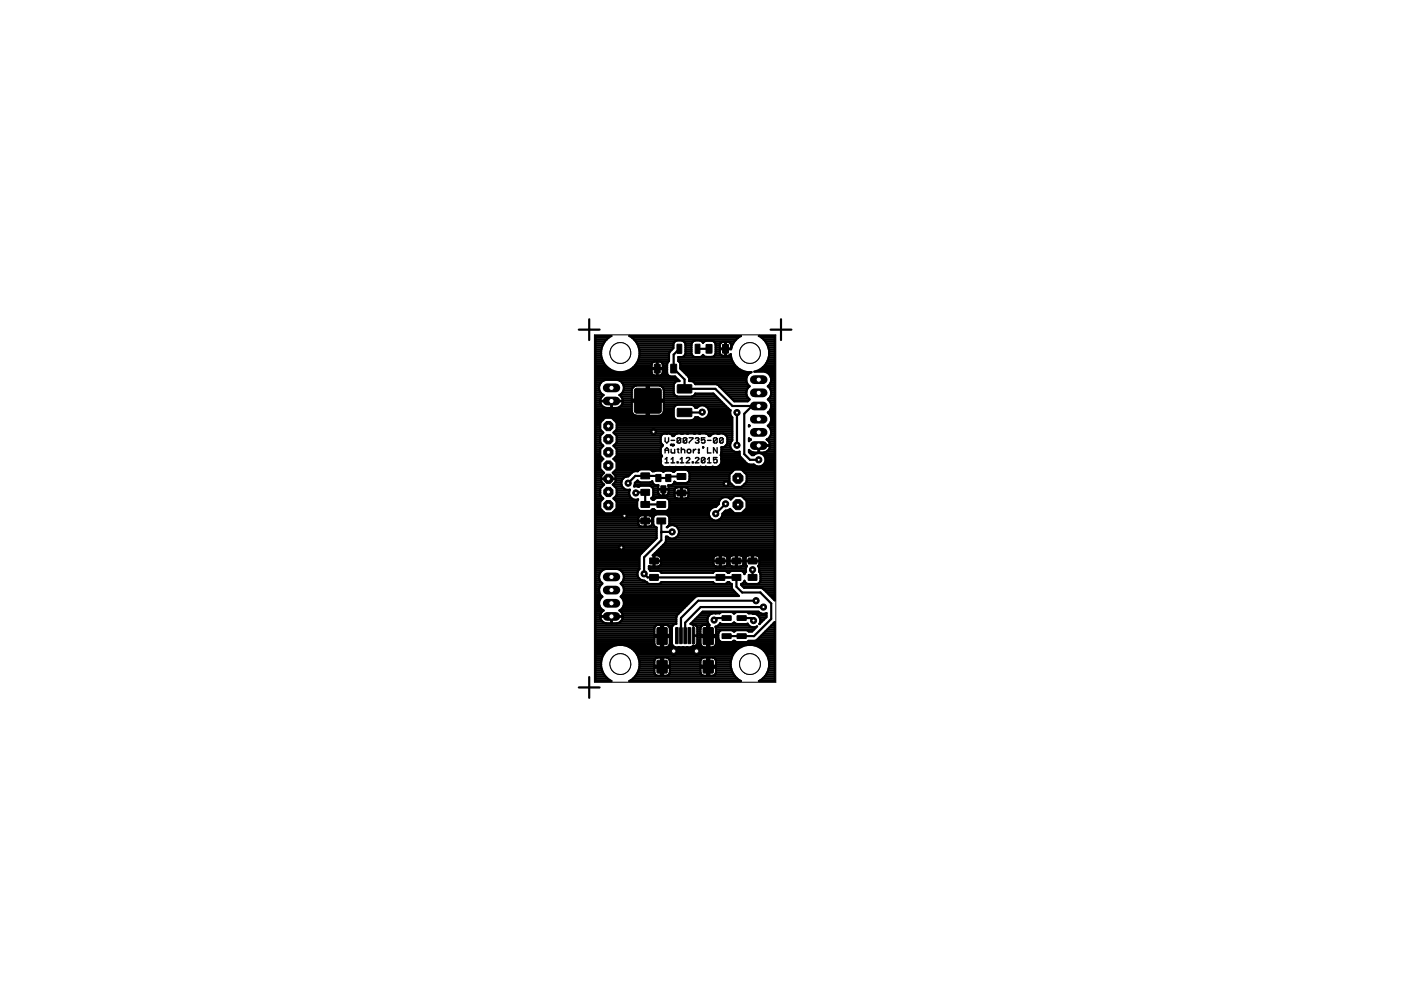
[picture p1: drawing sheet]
<svg xmlns="http://www.w3.org/2000/svg" width="297mm" height="210mm" viewBox="0 0 297 210" stroke-linecap="round" stroke-linejoin="round" font-family="sans-serif">
<g fill="none" stroke="#000" stroke-width=".3">
<path d="M141 92.8v.8l.4 .3 .4-.3v-.8M141 96v-.7l.4-.4 .4 .4v.7M141 95.5h.8M141 97.4l.4-.4v1.1M141 98.1h.8M142.3 93.4h.7M142.3 95.3v.5l.2 .2h.5v-.7M142.3 98.1h.7M142.3 97.4l.4-.4v1.1M143.6 97.9h.2v.2h-.2zM143.6 95.3h.4M143.8 95.1v.7l.2 .2"/>
<path d="M144.2 98.1h.8M144.2 97.4l.4-.4v1.1M144.3 93l-.2-.2h-.3l-.2 .2v.7M144.3 93v.7l-.2 .2h-.3l-.2-.2M144.3 93l-.7 .7M144.4 95.5l.2-.2h.4l.2 .2v.5M144.4 94.9v1.1M145.5 97.2l.2-.2h.4l.1 .2-.7 .9h.7M145.6 93l-.2-.2h-.3l-.2 .2v.7M145.6 93v.7l-.2 .2h-.3l-.2-.2M145.6 93l-.7 .7M145.7 95.5l.2-.2h.4l.2 .2v.3l-.2 .2h-.4l-.2-.2z"/>
<path d="M146.1 92.8h.8v.2l-.8 .7v.2M146.8 97.9h.2v.2h-.2zM147 95.3v.7M147.4 93l.2-.2h.4l.2 .2-.2 .4M147.4 97.2l.2-.2h.4l.2 .2-.8 .9h.8M147.6 95.3l-.6 .4M147.8 93.4h.2M148 93.4l.2 .2-.2 .3h-.4l-.2-.2M148.1 95.3h.2v.2h-.2zM148.1 95.8h.2v.2h-.2zM149.5 92.8h-.8v.6l.4-.2 .4 .2v.3l-.2 .2h-.4l-.2-.2M149.5 97.2l-.2-.2h-.4l-.2 .2v.7"/>
<path d="M149.5 97.2v.7l-.2 .2h-.4l-.2-.2M149.5 97.2l-.8 .7M150 93.4h.7M150 94.9v1.1h.7M150 98.1h.7M150 97.4l.4-.4v1.1M152 93l-.2-.2h-.3l-.2 .2v.7M152 93v.7l-.2 .2h-.3l-.2-.2M152 94.9v1.1l-.7-1.1v1.1M152 97h-.7v.6l.4-.2 .3 .2v.3l-.2 .2h-.3l-.2-.2M152 93l-.7 .7M153.3 93l-.2-.2h-.3l-.2 .2v.7"/>
<path d="M153.3 93v.7l-.2 .2h-.3l-.2-.2M153.3 93l-.7 .7"/>
</g>
<g fill="#000" stroke="#000" stroke-width=".21">
<path d="M138.7 77.3h1.2v1.7h-1.2z" fill-rule="evenodd"/>
<path d="M142.2 77.3h1.2v1.7h-1.2z" fill-rule="evenodd"/>
<path d="M143.6 73h.9v1.9h-.9z" fill-rule="evenodd"/>
<path d="M147.4 73h1v1.9h-1z" fill-rule="evenodd"/>
<path d="M149.7 73.1h1.2v1.8h-1.2z" fill-rule="evenodd"/>
<path d="M153.2 73.1h1.2v1.8h-1.2z" fill-rule="evenodd"/>
<path d="M134.7 82.4h5.3l.2 .4-.1 4.5-.4 .3-5-.1-.2-.4v-4.3z" fill-rule="evenodd"/>
<path d="M143.6 86.6h3v1.7h-3z" fill-rule="evenodd"/>
<path d="M143.6 81.6h3v1.7h-3z" fill-rule="evenodd"/>
<path d="M135.9 100.3h1.8v1.2h-1.8z" fill-rule="evenodd"/>
<path d="M135.9 103.8h1.8v1.2h-1.8z" fill-rule="evenodd"/>
<path d="M135.9 109.8h1.8v1.2h-1.8z" fill-rule="evenodd"/>
<path d="M135.9 106.4h1.8v1.2h-1.8z" fill-rule="evenodd"/>
<path d="M137.8 118.3h1.8v1.2h-1.8z" fill-rule="evenodd"/>
<path d="M139.1 100.6h1v1.5h-1z" fill-rule="evenodd"/>
<path d="M139.3 106.4h1.8v1.2h-1.8z" fill-rule="evenodd"/>
<path d="M139.3 109.8h1.8v1.2h-1.8z" fill-rule="evenodd"/>
<path d="M140.1 103h1.1v1.5h-1.1z" fill-rule="evenodd"/>
<path d="M141.2 100.6h1v1.5h-1z" fill-rule="evenodd"/>
<path d="M143.6 103.9h1.8v1.2h-1.8z" fill-rule="evenodd"/>
<path d="M143.6 100.4h1.8v1.2h-1.8z" fill-rule="evenodd"/>
<path d="M151.8 118.3h1.8v1.2h-1.8z" fill-rule="evenodd"/>
<path d="M155.3 118.3h1.7v1.2h-1.7z" fill-rule="evenodd"/>
<path d="M158.7 118.3h1.8v1.2h-1.8z" fill-rule="evenodd"/>
<path d="M137.8 121.8h1.8v1.2h-1.8z" fill-rule="evenodd"/>
<path d="M139.3 133.1h2.1v3.5h-2.1z" fill-rule="evenodd"/>
<path d="M143.3 133.1l.5 .1v3.2l-.1 .1-.5-.1z" fill-rule="evenodd"/>
<path d="M144.1 133.1l.6 .1v3.2l-.2 .1-.4-.1z" fill-rule="evenodd"/>
<path d="M145 133.1l.5 .1v3.2l-.1 .1-.4-.1z" fill-rule="evenodd"/>
<path d="M145.9 133.1l.5 .1v3.2l-.1 .1-.4-.1z" fill-rule="evenodd"/>
<path d="M146.8 133.1l.5 .1v3.2l-.1 .1-.5-.1z" fill-rule="evenodd"/>
<path d="M149.1 133.1h2.1v3.5h-2.1z" fill-rule="evenodd"/>
<path d="M151.8 121.8h1.8v1.2h-1.8z" fill-rule="evenodd"/>
<path d="M153.1 130.6h1.9v.9h-1.9z" fill-rule="evenodd"/>
<path d="M153.1 134.4h1.9v.9h-1.9z" fill-rule="evenodd"/>
<path d="M155.3 121.8h1.7v1.2h-1.7z" fill-rule="evenodd"/>
<path d="M156.3 130.6h1.9v.9h-1.9z" fill-rule="evenodd"/>
<path d="M156.3 134.4h1.9v.9h-1.9z" fill-rule="evenodd"/>
<path d="M158.7 121.8h1.8v1.2h-1.8z" fill-rule="evenodd"/>
<path d="M139.3 140h2.1v2.7h-2.1z" fill-rule="evenodd"/>
<path d="M149.1 140h2.1v2.7h-2.1z" fill-rule="evenodd"/>
</g>
<g fill="none" stroke="#000" stroke-width=".47">
<path d="M126.3 72.4h1.9M126.3 78.3h3M126.3 79.9h16.9M126.3 79.5h12.1M126.3 79.1h11.9M126.3 78.7h3.7M126.3 77.8h2.5M126.3 77.4h2M126.3 77h1.8M126.3 76.6h1.5M126.3 76.2h1.4M126.3 75.8h1.3"/>
<path d="M126.3 75.3h1.1M126.3 74.9h1.1M126.3 74.5h1.1M126.3 74.1h1.2M126.3 73.7h1.3M126.3 73.3h1.4M126.3 72.9h1.7M126.3 72h2.3M126.3 71.6h2.7M127.7 73.3a4.1 4.1 0 0 0 3.8 5.6 4.1 4.1 0 0 0 3.8-5.6M129 71.6l.6-.4h-3.3v73.2h3.3a4 4 0 0 1-1.9-5.2M129 71.6l-.7 .7-.6 1"/>
<path d="M133 78.7h5.2M133.8 78.3h7.6M134 71.6l-.6-.4h23.7l-.6 .4-.8 .7-.5 1M134 71.6l.8 .7 .5 1M134 71.6h22.5M134.3 77.8h3.9M134.5 72h21.6M134.7 77.4h3.5M134.8 72.4h8.3M135 77h3.2M135.1 72.9h7.7M135.2 76.6h6.6"/>
<path d="M135.3 73.3h7.5M135.4 76.2h6.4M135.4 73.7h7.4M135.5 75.8h6.3M135.5 74.1h7M135.6 75.3h6.2M135.6 74.9h6.3M135.6 74.5h6.5M138.2 77v1h2.3l-.1-1M138.2 77l.3-.3 .8-.1v3h-.7l-.3-.2-.1-1.2M139.3 79.5h.1M139.3 79.1h.1"/>
<path d="M139.3 78.7h.1M139.3 77.8h.1M139.3 77.4h.1M139.3 77h.1M140.3 79.5h1.3M140.4 77l-.2-.3-.8-.1v3l.9-.1M140.4 77h1.1M140.5 79.1h.9M140.5 78.2v.9l-.2 .4M140.5 78.7h.9M140.5 77.8h.9M140.5 77.4h.9"/>
<path d="M141.8 76.6l-.4 .6v1.9l.2 .4 .6 .3h.9l1 1a1 1 0 0 0-1.3 .8M141.8 76.6h.1M141.8 75l.2-.4 .8-.8v-.9l.4-.6 1.4-.1 .3 .1 .4 .6v2.1l-.1 .3M141.8 75v1.6M143.8 76.2h11.4M143.8 75.8h11.2M143.9 76.6h11.4M144 74l-1.2 1.2v2.9l2.3 2.4v1.9h6.6l3.6 3.7h5.6M144.2 77h11.4M144.2 77.8h12M144.2 77.4h11.6M144.3 78.3h12.5"/>
<path d="M144.8 78.7h12.7M145 72.4h1.9M145.2 75.3l-.6 .4h-.8v.9l.4 .6v.9l1.8 1.8M145.2 79.1h13.8M145.2 75.3h1.5M145.3 72.9h1.3M145.3 74.9h1.3M145.3 74.5h1.3M145.3 74.1h1.3M145.3 73.7h1.3M145.3 73.3h1.3M145.6 79.5h12.9"/>
<path d="M146 79.9l.1 .9a1 1 0 0 1 1.3 .6h4.4l.7 .5M146 79.9h12.3M147.9 74h2.4M148.9 72.4h.4M149 75.3h.1M149.1 75.2l-.7 .5h-1.1l-.6-.4M149.1 72.7l-.7-.5h-1.1l-.6 .4-.1 .3v2.1l.1 .3M149.1 72.6l.5-.3 1.7 .1 .4 .6v2M149.1 72.6v.1M149.1 75.2v.1M151.4 72.4h4.3M151.5 75.3h1.5"/>
<path d="M151.7 72.9h1M151.7 75l-.4 .5-.3 .2h-1.4l-.5-.4M151.7 74.9h1M151.7 74.5h.9M151.7 74.1h.9M151.7 73.7h.9M151.7 73.3h.9M153.2 72.5l-.3 .1-.2 .4-.1 .9h2.4v-.9l-.3-.4-.3-.1M153.7 72.5v3a.86 .86 0 0 1-1-.5M153.7 75.3h.2M153.7 74.9h.2M153.7 74.5h.2"/>
<path d="M153.7 74.1h.2M153.7 73.7h.2M153.7 73.3h.2M153.7 72.9h.2M153.9 72.5v3a.87 .87 0 0 0 1-.4M154.7 75.3h.2M154.9 75.1a4 4 0 0 0 4.4 3.8l-.3 .2M154.9 72.9h.5M155 73.7h.1M155 73.3h.2M155.2 73.3l-.2 .8h-2.4l.1 .9M159 79.1a1.71 1.71 0 0 0-.1 2.8l-.4 .4-.3 .7v.6"/>
<path d="M160.5 78.7h3.8M161.2 78.3h3.1M161.5 71.6l-.6-.4h3.4v56.1l-2.2-2.2-.7-.5h-3.6l-.7-.6v-.2l.4-.1 .3-.6 .4 .6 .4 .1h1.9l.4-.1 .3-.6-.1-1.7M161.5 71.6l.8 .7 .5 1M161.5 71.6h2.8M161.8 77.8h2.5M161.9 72h2.4M162.2 77.4h2.1M162.3 72.4h2M162.5 77h1.8M162.6 72.9h1.7M162.7 76.6h1.6"/>
<path d="M162.8 79.1h1.5M162.8 73.3a4.1 4.1 0 0 1-2.9 5.5h2.2a1.72 1.72 0 0 1 1.4 1.3 1.72 1.72 0 0 1-.7 1.8l.4 .4 .3 .7v.6M162.8 73.3h1.5M162.9 76.2h1.4M162.9 73.7h1.4M163 75.8h1.3M163 74.1h1.3M163.1 75.3h1.2M163.1 74.9h1.2M163.1 74.5h1.2M163.2 79.5h1.1M163.4 79.9h.9"/>
<path d="M126.3 94.8h1.3M126.3 96.5h1M126.3 94.4h1.5M126.3 99.8h1.3M126.3 99h1M126.3 99.4h1M126.3 98.6h1M126.3 98.2h1M126.3 97.7h1.2M126.3 97.3h1.6M126.3 96.9h1.2M126.3 96.1h1"/>
<path d="M126.3 95.7h1M126.3 95.3h1M126.3 94h1.1M126.3 93.6h1M126.3 93.2h1M126.3 92.8h1M126.3 92.4h1M126.3 91.9h1.4M126.3 91.5h1.4M126.3 91.1h1M126.3 90.7h1M126.3 90.3h1"/>
<path d="M126.3 89.9h1M126.3 89.5h1.1M126.3 89h1.5M126.3 88.6h1.9M126.3 88.2h16.5M126.3 87.8h7.9M126.3 87.4h7.7M126.3 87h7.6M126.3 86.6h7.6M126.3 86.1h1.4M126.3 85.7h1.1M126.3 85.3h1"/>
<path d="M126.3 84.9h1M126.3 84.5h1.1M126.3 84.1h1.3M126.3 83.7h1.4M126.3 83.2h1M126.3 82.8h.8M126.3 82.4h.7M126.3 82h.7M126.3 81.6h.9M126.3 81.2h1.1M126.3 80.7h1.6M126.3 80.3h17.3"/>
<path d="M127.3 99.4v-1.4l.6-.7-.6-.7v-1.4l.6-.7-.6-.6v-1.5l.6-.7-.6-.6v-1.5l1-1h1.4l1 1v1.5l-.6 .6 .6 .7v1.5l-.6 .6 .6 .7v1.4l-.6 .7 .6 .7v1.4M127.3 99.4l.8 .9-.6 .6v1.3l.6 .5M128 83.8l-.5 .5-.2 .7h2.3v1.5a2.11 2.11 0 0 1-1.6-.2l-.5-.5-.2-.7h4.8a1.48 1.48 0 0 1-1.4 1.4h-1v-1.5h2.4l-.4-.9M128 83.8a1.71 1.71 0 0 1-1-1.8 1.71 1.71 0 0 1 1.4-1.5h2.5a1.71 1.71 0 0 1 1.4 1.5 1.71 1.71 0 0 1-1 1.8M128 83.8h.1M129.6 86.1h.1M129.6 85.7h.1M129.6 85.3h.1M129.8 88.6h13.1M130.1 97.3h10M130.2 94.4h10.4M130.2 89h13.2"/>
<path d="M130.3 91.9h10.4M130.3 91.5h25M130.3 99.8h5M130.4 94.8h9.8M130.5 96.9h9.7M130.5 97.7h9.7M130.6 94h9.6M130.6 89.5h24.7M130.7 91.1h24.6M130.7 92.4h9.5M130.7 96.5h9.5M130.7 99.4l-.8 .9 .6 .6v1.3l-.6 .5 .8 .9v1.4l-.6 .7 .6 .7v1.4l-1 1h-1.4l-1-1v-1.4l.6-.7-.6-.7v-1.4"/>
<path d="M130.7 99h10M130.7 99.4h33.6M130.7 98.6h9.5M130.7 98.2h9.4M130.7 96.1h9.4M130.7 95.7h9.4M130.7 95.3h9.4M130.7 93.6h9.4M130.7 93.2h9.4M130.7 92.8h9.4M130.7 90.7h24.6M130.7 90.3h24.6"/>
<path d="M130.7 89.9h24.6M131.3 83.8h.1M131.4 83.8l.3 .3M131.4 80.7h12.6M131.6 86.1h2.3M131.6 83.7h2.3M131.7 84.1h2.2M131.9 85.7h2M131.9 81.2h11.1M132 84.5h1.9M132 83.2h1.9M132 85.3h1.9"/>
<path d="M132.1 84.9h5M132.1 81.6h10.7M132.2 82.8h1.7M132.3 82.4h1.7M132.3 82h2M134.3 82l-.4 .7v2h6.9v-2l-.4-.7M134.3 82l.6-.3h2.2v6.5h-2.2l-.7-.4M137.1 87.8h.5M137.1 87.4h.5M137.1 87h.5M137.1 86.6h.5M137.1 86.1h.5"/>
<path d="M137.1 85.7h.5M137.1 85.3h.5M137.1 84.5h.5M137.1 84.1h.5M137.1 83.7h.5M137.1 83.2h.5M137.1 82.8h.5M137.1 82.4h.5M137.1 82h.5M137.4 85h-.1M137.6 84.9h15.1M138.3 99.8h.6"/>
<path d="M138.4 99.9l1.8-.1 .5 .2 .4-.2h1.2l.6 .2M138.4 99.9l-.6-.4h-2l-.6 .4h-.7l-.4 .2-.9 .9a1.4 1.4 0 0 0-1.5 1.7M140.2 97.7a.9 .9 0 0 0 .6 1.3h1.2M140.3 99.8h.7M140.4 82l-.6-.3h-2.2v6.5h2.2l.7-.4 .3-.6v-2h-6.9v2l.3 .6M140.4 82h2.4M140.5 87.8h2.3M140.6 94.4l-.5-.7v-1.1a.92 .92 0 0 1 1.3-.6 .92 .92 0 0 1 1.2 .5l.4-.2a1.31 1.31 0 0 1 1.6-.3l5-.1 .4 .1 .3 .5h.2a1.36 1.36 0 0 1 1.8-.5 1.34 1.34 0 0 1 1.9 .8l-.1 1.5-.8 .5M140.6 94.4l-.5 .7v1.1l.3 .5a.86 .86 0 0 0-.2 1M140.7 82.4h2.1M140.7 87.4h2.1M140.8 87h2"/>
<path d="M140.8 86.6h2M140.8 86.1h2.3M140.8 85.7h12.7M140.8 85.3h12.3M140.8 84.5h11.5M140.8 84.1h2.7M140.8 83.7h2.2M140.8 83.2h2M140.8 82.8h2M141.3 91.9h.2M142 99h.1M142 99h1.3"/>
<path d="M142 91.9h1.5M142.3 94.3l-.1 .1M142.3 94.3l.6 .1h-.2zM142.4 99.8h.7M142.6 92.4h.3M142.6 94.4h.1M142.8 81.6v1.7l.2 .4 .6 .4h3.1l.3-.2 .4-.5h3.8l3.7 3.6-.1 .8M142.8 86.6v1.7l.2 .4 .6 .4h3.1l.3-.1 .4-.5h.6a1.44 1.44 0 0 0 1.9 0 1.44 1.44 0 0 0 .2-1.9M142.8 86.6l.2-.4 .6-.4h3.1l.3 .2 .4 .5h.4a1.42 1.42 0 0 1 2.3 .1M143.3 99h.1M143.3 99h.7M144 99h.1"/>
<path d="M144.4 91.9h.4M145.2 99h-1.2M145.2 99h.1M145.2 99h1.3M145.7 91.9h.2M145.9 99.8h9.5M146.1 80.7h12.1M146.1 80.3h12.1M146.5 99h.1M146.8 84.1h5M146.9 89h8.4M147.2 91.9h.1"/>
<path d="M147.2 86.1h.9M147.3 81.2h11.1M147.3 83.7h4.1M147.3 88.6h.9M148.3 91.9h.1M148.4 99h.2M148.9 87.4l-3.8 .1M149.1 94.8h.1M149.5 99h.2M149.6 88.6h5.7M149.6 86.1h4.3M149.8 91.9h1.4"/>
<path d="M150.1 88.2h4.9M150.1 86.6h4.2M150.3 92.4h.3M150.3 87.8h4.5M150.3 87h4.5M150.3 87.4h4.5M150.8 92.2h.1M151 99h.2M152.1 99h12.2M152.1 91.9h.4M152.1 81.6h6.5M152.5 81.9l3.2 3.2h2.8l.4-.4-.4-.4-.3-.7"/>
<path d="M152.5 81.9h.1M152.6 82h6.3M152.7 98.6h7.2M152.8 96.5h4M152.8 96.5l.2 .7a1.39 1.39 0 0 1-.4 1.5 1.39 1.39 0 0 1-1.5 .3h-4.6M152.9 98.2h5.4M152.9 97.3h4.5M153 96.1l-.2 .4M153 97.7h4.9M153 96.9h4M153 96.1h3.8M153 95.7h2.6"/>
<path d="M153 95.3h2.1M153 82.4h5.5M153.4 91.9h1.9M153.4 82.8h4.9M153.8 92.2h.1M153.8 83.2h4.4M153.9 94.4h.9M154 92.4h1.3M154.2 94h.7M154.2 93.6h.8M154.2 93.2h1.1M154.2 92.8h1.1"/>
<path d="M154.3 83.7h3.9M154.5 86.7h.1M154.7 84.1h3.7M154.8 87.8l.5 .7v4.9l-.3 .2M154.9 94.8h-1.9v1.3M155 93.6a1.44 1.44 0 0 0 .1 1.7 1.44 1.44 0 0 0 1.7 .4v.8a5 5 0 0 0 2 2h1a1.45 1.45 0 0 0 2.1 0 1.45 1.45 0 0 0 0-2 1.45 1.45 0 0 0-2.1 0h-.4l-.6-.6v-.5l.6 .4 1.4 .1v-1.4h2.5l-.2 .7M155.1 84.5h3.6M155.5 84.9h3.2M156.3 87.5v6.9M157.5 99.8h6.8M158.8 90.1l.1 .2-.1 .1zM158.8 92.9l.4 .3-.4 .3z"/>
<path d="M158.8 95.7h.3M158.8 93.2h.4M158.8 90.3h.1M159 96.1h1.5M159.2 93.2h.1M159.4 86.1l-1.6 1.6v8.6l1.2 1.2h1.9M160.8 94.8h.1M160.8 95.7h.1M160.8 95.3h.1M161.2 96.1h3.1M161.8 98.6h2.5M161.9 96.5h2.4"/>
<path d="M162.1 98.2h2.2M162.2 96.9h2.1M162.3 97.7h2M162.3 97.3h2M162.6 93.2l.5 .5 .2 .7M162.6 93.2h.1M162.6 93.2h1.7M162.6 95.7h1.7M162.8 90.3h1.5M162.9 82h1.4M162.9 87.4h1.4M163 93.6h1.3"/>
<path d="M163 84.9h1.3M163 84.5h1.3M163 95.3h1.3M163.1 92.8h1.2M163.1 87.8h1.2M163.1 81.6h1.2M163.2 94h1.1M163.2 94.8h1.1M163.2 90.7h1.1M163.2 89.9h1.1M163.3 82.4h1M163.3 87h1"/>
<path d="M163.3 85.3h1M163.3 84.1h1M163.3 92.4h1M163.4 88.2h.9M163.4 81.2h.9M163.4 91.1h.9M163.4 89.5h.9M163.4 82.8h.9M163.4 86.6h.9M163.5 85.7h.8M163.5 83.6l-.3 .7-.4 .4a1.7 1.7 0 0 1 0 2.8 1.7 1.7 0 0 1 0 2.8 1.69 1.69 0 0 1-.2 2.9M163.5 91.9h.8"/>
<path d="M163.5 91.5h.8M163.5 89h.8M163.5 88.6h.8M163.5 86.1h.8M163.5 83.7h.8M163.5 83.2h.8M163.5 80.7h.8M163.5 80.3h.8M164.3 94.4h-3.4v1.5l1.5-.1 .7-.6M126.3 102.3h1.3M126.3 104.4h1M126.3 101.5h5.8"/>
<path d="M126.3 119.8h9.3M126.3 119.3h9.3M126.3 118.9h9.3M126.3 118.5h9.3M126.3 118.1h9.3M126.3 117.7h9.4M126.3 117.3h9.8M126.3 116.8h10.2M126.3 116.4h10.6M126.3 116h11M126.3 115.6h11.4M126.3 115.2h11.8"/>
<path d="M126.3 114.8h12.3M126.3 114.4h12.7M126.3 113.9h12.9M126.3 113.5h12.9M126.3 113.1h12.9M126.3 112.7h12.9M126.3 112.3h12.9M126.3 111.9h12.9M126.3 111.4h9.2M126.3 111h9M126.3 110.6h9M126.3 110.2h9"/>
<path d="M126.3 109.8h9M126.3 109.4h9.3M126.3 109h24M126.3 108.5h1.7M126.3 108.1h1.3M126.3 107.7h1M126.3 107.3h1M126.3 106.9h1M126.3 106.5h1M126.3 106h1.3M126.3 105.6h1.5M126.3 105.2h1.1"/>
<path d="M126.3 104.8h1M126.3 104h1M126.3 103.6h1M126.3 103.1h1.4M126.3 102.7h1.8M126.3 101.9h1.2M126.3 101.1h1.2M126.3 100.7h1.4M126.3 100.2h1.8M128.1 102.7l-.8 .9M129 101.5h.1M129.9 102.7h1.8"/>
<path d="M129.9 100.2h4M130 108.5h20.3M130.1 105.6h3.8M130.3 100.7h3.2M130.3 103.1h1.6M130.3 102.3h1.4M130.4 108.1h5M130.4 106h4.8M130.5 101.9h1.3M130.5 101.1h2.2M130.6 105.2h3M130.7 103.6h1.6"/>
<path d="M130.7 104.4h2.7M130.7 107.7h4.4M130.7 107.3h4.4M130.7 106.9h4.4M130.7 106.5h4.4M130.7 104.8h2.7M130.7 104h2.8M131.7 102.7a1.42 1.42 0 0 0 1.9 1.1l-.2 1M133.4 104.8a1.4 1.4 0 0 0 1.9 1.1l-.2 .4v1.3l.4 .6 .3 .2h2l.6-.4M134.6 102.7l-.2 .4h1.1M134.6 102.7h4M134.7 102.3h3.6"/>
<path d="M134.8 104.5l.1-.1h1.9v2.6h3.4M135.2 103.1h.3M135.3 111v-.5h3v.5M135.3 109.7v.7h3v-.7M135.5 103.1l.3-.1h2l.3 .1M135.7 109.3h1v2.3h-.9l-.4-.3-.1-.3M135.7 109.3l-.4 .4M135.8 102.3l-.7-.4-.5 .5v.3M136.7 111.4h.2M136.7 111h.2M136.7 110.6h.2M136.7 110.2h.2"/>
<path d="M136.7 109.8h.2M136.7 109.4h.2M137.8 102.3l.5-.3 .4 .7M138 109.4h.7M138.1 111.4h.5M138.1 103.1l.4 .6v1.4l-.4 .6 .3 .2M138.1 105.6h.9M138.1 103.1h1.5M138.2 108.1h.6M138.3 109.7l-.5-.4h-.9v2.3h.9l.2-.1 .3-.5M138.3 109.8h.2M138.3 111h.2"/>
<path d="M138.3 110.6h.2M138.3 110.2h.2M138.4 106h.2l.6-.4h2l.6 .3 .1 .4v1.3l-.4 .6-.3 .2h-2l-.6-.5h-.2M138.4 105.9v.1M138.4 107.9v.1M138.5 105.2h4.5M138.5 103.6h1.1M138.5 117.7h25.8M138.5 109.8l.1-.4 .6-.3h2l.6 .3 .1 .4M138.5 109.8v1.3l.1 .4 .6 .3M138.5 104.4h1.1M138.5 104.8h1.2"/>
<path d="M138.5 104h1.1M138.6 119.8h.1M138.6 119.3h.1M138.6 118.5h.1M138.6 118.1h.1M138.7 102.7l.9 .2v.8h1v1.4l-.7-.1-.3-.4v-.8h2.2l-.2 1M138.7 118.9h13.9M138.9 117.3h25.4M139.2 111.8v2.3l-3.2 3.2-.4 .7v2.6a1.42 1.42 0 0 0-.4 1.6 1.42 1.42 0 0 0 1.4 .9l1.1 .7h2l.6-.4h10.9M139.3 116.8h25M139.7 116.4h24.6M140.1 118.1h11.2"/>
<path d="M140.1 119.8v-.8h-1.5v1.1h-1v.5l.3 .4M140.1 119.8h11.2M140.1 116h24.2M140.1 119.3h11.1M140.1 118.5h11.1M140.2 110.4v4.1l-3.6 3.7v3.5l.7 .7h18.8v2l1.3 1.2h3.8l2.3 2.4v3.2l-3.6 3.7h-5.8M140.5 115.6h23.8M140.6 104.4h.1M140.6 104.8h.1M140.6 104h.1M140.9 115.2h23.4M141.2 114.8h23.1"/>
<path d="M141.2 114.4h23.1M141.2 113.9h.4M141.4 105.6h2M141.6 108.1h8.9M141.6 104.8h1.4M141.7 109.4h8.7M141.8 104.4h22.5M141.8 104h1.2M141.8 103.6h1.4M141.8 103.1h13.8M141.8 111.4h.2M141.8 106h10.8"/>
<path d="M141.9 107.7h9M141.9 109.8v1.3l-.5 .7a1.47 1.47 0 0 1 2.1-.2 1.47 1.47 0 0 1 .1 2.1 1.47 1.47 0 0 1-2.1 .1h-.3l-.1 1.3-2.7 2.7h.2v1.1h1.5v-.5l-.3-.6h-1.1v2.3h1l.4-.3M141.9 111h22.4M141.9 110.6h22.4M141.9 110.2h9.2M141.9 109.8h8.7M141.9 107.3h10.1M141.9 106.9h10.5M141.9 106.5h10.5M142.5 112.8l-2.3 .1M142.6 102.7l-.9 .2 .1 .8h-1.1v1.4h.6l.3-.3M142.6 102.7h12.6"/>
<path d="M142.9 100l.6-.4h2l.3 .2 .4 .5v1.4l-.1 .3-.6 .4h-2l-.5-.3-.4 .6M142.9 100h.1M143 102.3h.3M143.1 111.4h21.2M143.2 103.6l.3-.2 .9-.1v2.4l-1-.1-.4-.4v-.6h3l-.1 .6M143.2 103.6l-.2 .8M143.4 113.9h20.9M143.6 111.9h20.7M143.7 113.5h20.6M143.9 112.3h20.4M143.9 113.1h20.4M144 112.7h20.3"/>
<path d="M144.4 105.6h.2M144.4 105.2h.2M144.4 104.8h.2M144.4 104h.2M144.4 103.6h.2M144.5 101h-2.5l-.3 .3h-2.1l-.4-.4h-4.5l-1.5 1.5M145.6 105.6h7.4M145.7 102.3h9.1M145.8 103.6l-.3-.2-.9-.1v2.4l1-.1 .3-.4M145.8 103.6l.2 .8M145.8 103.6h18.5M145.9 105.2h9.7"/>
<path d="M146 104.8h18.3M146 104h18.3M146.1 101.9h8.5M146.2 100.2h8.8M146.2 101.5h8.4M146.2 101.1h8.4M146.2 100.7h8.4M151.3 119.8l-.1-.8h3l-.1 .8M151.3 118.1l-.1 .8h3l-.1-.8M151.3 118.1l.5-.3h.8v2.3h-.9l-.4-.3M152.4 110.2h11.9M152.6 119.8h.2"/>
<path d="M152.6 119.3h.2M152.6 118.5h.2M152.6 118.1h.2M152.8 118.9h3.2M152.9 109.8h11.4M153.1 109.4h11.2M153.2 109h11.1M153.5 108.5h1.9M153.8 106.8l-2.1 2.1M154.1 118.1l-.5-.3h-.8v2.3h.9l.4-.3M154.1 118.1h.6M154.2 119.8h.5"/>
<path d="M154.2 119.3h.4M154.2 118.5h.4M154.5 108.1h.5M154.6 100.6v1.6l1.1 1h1.5l1.1-1v-1.6M154.6 105.6l.3 .3 .8-.7h1.5l1.1 1v1.5l-1.1 1.1h-1.5l-.9-.9-1 .4-.6 .6a1.45 1.45 0 0 1-1.9 1.4 1.45 1.45 0 0 1-.8-2.2M154.6 105.6a1.43 1.43 0 0 0-1.5-.1 1.43 1.43 0 0 0-.7 1.3l-.6 .7-.9 .2-.4 .4M154.6 100.6l1.1-1h1.5l1.1 1M154.7 105.6h.5M156 119.8h.2M156 119.3h.2M156 118.5h.2M156 118.1h.2"/>
<path d="M156.2 118.9h3.2M157.3 105.2h7M157.3 103.1h7M157.5 108.5h6.8M157.5 118.1l-.5-.3h-.8v2.3l1.1-.1 .3-.4v-.6h-3l.1 .8M157.5 118.1l.1 .8h-3l.1-.8 .3-.3h1v2.3h-.9l-.4-.3M157.5 118.1h.7M157.6 119.8h.5M157.6 119.3h.5M157.6 118.5h.5M157.7 105.6h6.6M157.7 102.7h6.6"/>
<path d="M157.9 100.2h6.4M157.9 108.1h6.4M158.1 119.8l.2 .2-.2 .5 .1 .7-.4 .5-.1-.3M158.1 106h6.2M158.2 102.3h6.1M158.3 101.5h6M158.3 107.7h6M158.3 107.3h6M158.3 106.9h6M158.3 106.5h6M158.3 101.9h6M158.3 101.1h6"/>
<path d="M158.3 100.7h6M159.4 118.5h.2M159.4 118.1h.2M159.6 118.9h4.7M161 118.1v.8h-2.9v-.8l.3-.3h1v1.2h-1.3v.8M161 118.1l-.6-.3h-.8v1.2h1.4v.8M161 119.8l-.2 .2 .2 .5-.1 .7 .2 .2M161 118.1h3.3M161 119.8h3.3M161 119.3h3.3M161 118.5h3.3M126.3 121h1.4"/>
<path d="M126.3 121.4h1M126.3 126.4h1.3M126.3 129.7h1.3M126.3 130.1h1.1M126.3 135.1h16.2M126.3 136.8h4.6M126.3 132.2h17.1M126.3 139.7h1.3M126.3 139.3h1.4M126.3 138.8h1.7M126.3 138.4h1.9M126.3 138h2.3"/>
<path d="M126.3 137.6h2.7M126.3 137.2h3.3M126.3 136.4h12.4M126.3 135.9h12.4M126.3 135.5h12.4M126.3 134.7h13.8M126.3 134.3h12.4M126.3 133.9h12.4M126.3 133.5h12.4M126.3 133h12.4M126.3 132.6h12.8M126.3 131.8h1.4"/>
<path d="M126.3 131.4h1.1M126.3 131h1M126.3 130.5h1M126.3 129.3h1.4M126.3 128.9h1M126.3 128.5h.8M126.3 128.1h.7M126.3 127.6h.7M126.3 127.2h.9M126.3 126.8h1.1M126.3 126h.9M126.3 125.6h.8"/>
<path d="M126.3 125.1h.7M126.3 124.7h.7M126.3 124.3h.9M126.3 123.9h1.2M126.3 123.5h1.2M126.3 123.1h.9M126.3 122.7h.7M126.3 122.2h.7M126.3 121.8h.8M126.3 120.6h9.3M126.3 120.2h9.3M127 122.7a1.72 1.72 0 0 1 1.4-2.1h2.5a1.73 1.73 0 0 1 1.4 2.1"/>
<path d="M127 122.7l.3 .6 .4 .4a1.7 1.7 0 0 0 0 2.8 1.71 1.71 0 0 0 .1 2.8M127.3 130.6h2.3v1.6M127.4 130.1l-.1 .5M127.7 139.2a4.1 4.1 0 0 1 3.8-2.5 4.1 4.1 0 0 1 3.8 2.5M127.8 129.3l.2 .1M128 129.4v.1M128 129.4l-.6 .7M128.6 132.2a1.48 1.48 0 0 1-1.3-1.4h4.8a1.46 1.46 0 0 1-1.4 1.4M129.6 131.8h.1M129.6 131.4h.1M129.6 131h.1M131.3 129.4h.1"/>
<path d="M131.4 129.4l.6 .7M131.6 131.8h11.8M131.6 129.3h13.1M131.7 121h3.6M131.7 129.7h12.6M131.8 123.9h23.4M131.8 123.5h5.3M131.9 131.4h11.5M131.9 126.8h15.3M132 130.1h11.9M132 130.1l.1 .5M132 128.9h13.1"/>
<path d="M132 121.4h3.1M132 131h11.4M132.1 130.6h-2.4v1.6M132.1 130.5h11.4M132.1 126h24.2M132.1 124.3h23.1M132.1 123.1h4.1M132.1 127.2h14.7M132.2 136.8h6.6M132.2 128.5h13.3M132.2 121.8h2.9M132.2 125.6h23.7"/>
<path d="M132.3 122.7l-.3 .6-.4 .4a1.73 1.73 0 0 1 0 2.8 1.7 1.7 0 0 1-.3 2.9M132.3 128.1h13.6M132.3 127.6h14M132.3 125.1h23.1M132.3 124.7h22.9M132.3 122.7h3.2M132.3 122.2h3M133.4 137.2h5.8M134.1 137.6h8.2M134.5 138h7.6M134.9 138.4h7.3M135.1 138.8h20.3"/>
<path d="M135.3 139.2a4.1 4.1 0 0 1-1.9 5.2h23.7a4.1 4.1 0 0 1-1.9-5.2M135.3 139.3h19.9M135.4 139.7h3.5M137.6 120.6h20.5M137.6 120.2h20.7M137.8 121h20.3M138.7 133.1l.6-.6h.8v4.7h-.8l-.5-.4-.1-1.7M138.7 133.1v1.5h3.3l-.1-1.7-.4-.4h-.9v4.7h.9l.4-.4 .1-1.7M139.7 121l.5 .4h11M140.1 136.8h.5M140.1 139.7h.5M140.1 137.2h.5"/>
<path d="M140.1 136.4h.5M140.1 135.9h.5M140.1 135.5h.5M140.1 134.3h.5M140.1 133.9h.5M140.1 133.5h.5M140.1 133h.5M140.1 132.6h.5M140.2 123.5h11M140.6 134.7h1.9M141.5 137.2h1.5M141.6 132.6h1"/>
<path d="M141.8 139.7h6.9M142 136.8h.6M142 133h.5M142 136.4h.5M142 135.9h.5M142 135.5h.5M142 134.3h.5M142 133.9h.5M142 133.5h.5M142.2 138.5a.75 .75 0 0 1 .6-1.2 .75 .75 0 0 1 .7 1.2M142.2 138.5a.76 .76 0 0 0 1.3 0M143.4 137.6h3.7"/>
<path d="M143.5 138.4h3.5M143.6 138h3.3M146.5 132.2h3.7M146.6 137.2h2.4M146.9 131.8h3.1M147 132.5v.1M147 132.6v.1M147 132.6h.1M147 136.9v.1M147.2 134.8h.6M147.2 134.8h.1M147.3 131.4h2.7"/>
<path d="M147.6 132.6h1.3M147.7 136.8h.9M147.7 131h2.4M147.8 126.4l-.3 .1-4 4-.1 .3v1.5a.85 .85 0 0 0-.9 .7v3.5l.1 .3a1.35 1.35 0 0 0 1.4 .4h1.7a1.16 1.16 0 0 0 1.2-.2 .72 .72 0 0 0 .9-.6v-3.3a.72 .72 0 0 0-.9-.6l-.5-.2 2.6-2.6h11.8a1.31 1.31 0 0 0 1.7 .3v.8l-1.5 1.5a1.44 1.44 0 0 0-.9-2.2M147.8 133h.7M147.8 135.1h4.5M147.8 136.4h.7M147.8 135.9h.7M147.8 135.5h.7M147.8 134.7h2.1M147.8 134.3h.7M147.8 133.9h.7"/>
<path d="M147.8 133.5h.7M148.1 130.5h2.2M148.3 137.6h8.1M148.3 138.4h7.4M148.4 138h7.6M148.5 133.1l.6-.6h.8v4.7h-.8l-.5-.4-.1-1.7M148.5 130.1h2.4M149.9 136.8h.5M149.9 139.7h.5M149.9 137.2h.5M149.9 136.4h.5M149.9 135.9h.5"/>
<path d="M149.9 135.5h.5M149.9 134.3h.5M149.9 133.9h.5M149.9 133.5h.5M149.9 133h.5M149.9 132.6h.5M150.4 134.7h1.9M151.2 123.4h.1M151.2 121.4h.1M151.2 123.4l.5 .4h2l.6-.4M151.3 137.2h5.8M151.6 139.7h3.5"/>
<path d="M151.7 132.9h.1M151.7 132.9l.5-.2 .5-.5 .3 .1h2.1l.5-.3 .6 .3 2.3-.1a1.4 1.4 0 0 0 2 .6l-1 1.1h-.8l-.4-.3h-2.1l-.5 .3-.6-.3h-2.1l-.3 .1-.4 .6v1.1l.4 .6 .3 .1h2.1l.5-.2 .6 .2h2.1l.4-.2h1.4l.3-.2 3.9-3.8v12.5h-3.4a4.1 4.1 0 0 0 1.9-5.2M151.7 132.9l.1 1.7h-3.3v-1.5M151.7 121l-.5 .4M151.7 136.8h6.6M151.8 133h8.5M151.8 136.4h12.5M151.8 135.9h.8M151.8 135.5h.5M151.8 134.3h.5M151.8 133.9h.7M151.8 133.5h8.1"/>
<path d="M152.3 132.6h6.5M152.7 132.2h.1M153.7 121l.6 .4M154.1 131h-2.3l-.4 .5M154.3 123.5h.3M154.3 121.4h.1M154.3 123.4h.1M154.3 123.4h.3M154.6 123.4h.1M154.6 121.4h.1M154.6 121.4h-.3M154.6 123.4l.6 .4 .1 1.2 1.4 1.4h-25"/>
<path d="M155.2 121l-.6 .4M155.2 139.2a4.1 4.1 0 0 1 3.8-2.5 4.1 4.1 0 0 1 3.8 2.5M155.4 132.2h.5M155.5 135.9h.3M155.6 133.9h.1M157.1 121l.6 .4M157.1 123.9h7.2M157.2 131h2l.6 .6M157.4 124.3h6.9M157.7 123.5h.3M157.7 121.4h.3M158.7 135.9h5.6"/>
<path d="M158.7 133.9h.8M159.6 120.8v1.6M159.6 130.1h1.9M159.7 136.8h4.6M159.7 130.1l-1-.1-.4-.2h-2.1l-.6 .3-.5-.3h-2.1l-.5 .2h-.8a1.43 1.43 0 0 0-1.6 .8 1.43 1.43 0 0 0 .3 1.7v4.7h.9l.4-.4 .1-1.7M160.3 127.4h-12.3l-3.6 3.6v3.8M160.6 135.5h3.7M160.8 130.5h1.7M160.8 120.2h3.5M160.9 137.2h3.4M161 121h3.3M161 120.6h3.3"/>
<path d="M161.1 135.1h3.2M161.1 132.2h.1M161.1 131h1.3M161.1 123.5h3.2M161.1 121.4h3.2M161.2 131.8h.3M161.2 131.4h.8M161.2 123.1h3.1M161.2 122.7h3.1M161.2 122.2h3.1M161.2 121.8h3.1M161.5 134.7h2.8"/>
<path d="M161.5 137.6h2.8M161.6 124.7h2.7M161.9 128.7h-13.4l-3.2 3.3v2.8M161.9 134.3h2.4M162 138h2.3M162.1 125.1h2.2M162.2 130.1h.3M162.3 133.9h2M162.3 138.4h2M162.5 125.6h1.8M162.6 138.8h1.7M162.7 133.5h1.6"/>
<path d="M162.8 139.3h1.5M162.9 139.7h1.4M162.9 126h1.4M163.1 133h1.2M163.4 126.4h.9M163.5 132.6h.8M163.8 126.8h.5M164 132.2h.3M164.2 127.2h.1M126.3 144.2h3M126.3 143.8h2.5M126.3 143.4h2.1"/>
<path d="M126.3 143h1.8M126.3 142.6h1.5M126.3 142.2h1.4M126.3 141.8h1.3M126.3 141.3h1.1M126.3 140.9h1.1M126.3 140.5h1.1M126.3 140.1h1.2M133.7 144.2h23.1M134.3 143.8h22M134.7 143.4h21.2M135 143h3.9"/>
<path d="M135.2 142.6h3.5M135.4 142.2h3.3M135.5 141.8h3.2M135.6 140.1h3.1M135.6 141.3h4.5M135.6 140.9h3.1M135.6 140.5h3.1M138.7 142.6v-1h3.3v1M138.7 142.6l.2 .4M138.9 143l.4 .3h.8v-3.9h-.7l-.5 .3-.2 .4v1h3.3v-1l-.4-.6-1-.1v3.9h.9l.4-.3M140.1 143h.5M140.1 142.6h.5"/>
<path d="M140.1 142.2h.5M140.1 141.8h.5M140.1 140.9h.5M140.1 140.5h.5M140.1 140.1h.5M140.6 141.3h9.3M141.9 143h6.8M142 140.1h6.5M142 142.6l-.1 .4M142 142.6h6.5M142 142.2h6.5M142 141.8h6.5"/>
<path d="M142 140.9h6.5M142 140.5h6.5M148.5 142.6v-1h3.3v1M148.5 142.6l.2 .4M148.7 143l.4 .3h.8v-3.9h-.7l-.5 .3-.2 .4v1h3.3v-1l-.4-.6-1-.1v3.9h.9l.3-.3M149.9 143h.5M149.9 142.6h.5M149.9 142.2h.5M149.9 141.8h.5M149.9 140.9h.5M149.9 140.5h.5M149.9 140.1h.5"/>
<path d="M150.4 141.3h4.5M151.6 143h4M151.8 140.1h3.2M151.8 142.6l-.2 .4M151.8 142.6h3.5M151.8 142.2h3.4M151.8 141.8h3.2M151.8 140.9h3.1M151.8 140.5h3.1M161.2 144.2h3.1M161.7 143.8h2.6M162.2 143.4h2.1"/>
<path d="M162.4 143h1.9M162.7 142.6h1.6M162.9 142.2h1.4M163 141.8h1.3M163 140.1h1.3M163.1 141.3h1.2M163.1 140.9h1.2M163.1 140.5h1.2"/>
<circle cx="147.7" cy="138.1" r=".74"/>
</g>
<circle cx="156.5" cy="101.4" r="1.15" fill="#000" stroke="#000" stroke-width=".21"/>
<circle cx="156.5" cy="101.4" r=".34" fill="#fff" stroke="#000" stroke-width=".21"/>
<circle cx="156.5" cy="107" r="1.15" fill="#000" stroke="#000" stroke-width=".21"/>
<circle cx="156.5" cy="107" r=".34" fill="#fff" stroke="#000" stroke-width=".21"/>
<path d="M159.9 94.5h1.9" fill="none" stroke="#000" stroke-width="1.9"/>
<circle cx="160.9" cy="94.5" r=".55" fill="#fff" stroke="#000" stroke-width=".21"/>
<path d="M159.9 91.7h1.9" fill="none" stroke="#000" stroke-width="1.9"/>
<circle cx="160.9" cy="91.7" r=".55" fill="#fff" stroke="#000" stroke-width=".21"/>
<path d="M159.9 88.9h1.9" fill="none" stroke="#000" stroke-width="1.9"/>
<circle cx="160.9" cy="88.9" r=".55" fill="#fff" stroke="#000" stroke-width=".21"/>
<path d="M159.9 86.1h1.9" fill="none" stroke="#000" stroke-width="1.9"/>
<circle cx="160.9" cy="86.1" r=".55" fill="#fff" stroke="#000" stroke-width=".21"/>
<path d="M159.9 83.3h1.9" fill="none" stroke="#000" stroke-width="1.9"/>
<circle cx="160.9" cy="83.3" r=".55" fill="#fff" stroke="#000" stroke-width=".21"/>
<path d="M159.9 80.5h1.9" fill="none" stroke="#000" stroke-width="1.9"/>
<circle cx="160.9" cy="80.5" r=".55" fill="#fff" stroke="#000" stroke-width=".21"/>
<circle cx="129" cy="107.1" r="1.05" fill="#000" stroke="#000" stroke-width=".21"/>
<circle cx="129" cy="107.1" r=".44" fill="#fff" stroke="#000" stroke-width=".21"/>
<circle cx="129" cy="104.3" r="1.05" fill="#000" stroke="#000" stroke-width=".21"/>
<circle cx="129" cy="104.3" r=".44" fill="#fff" stroke="#000" stroke-width=".21"/>
<circle cx="129" cy="101.5" r="1.05" fill="#000" stroke="#000" stroke-width=".21"/>
<circle cx="129" cy="101.5" r=".44" fill="#fff" stroke="#000" stroke-width=".21"/>
<circle cx="129" cy="98.7" r="1.05" fill="#000" stroke="#000" stroke-width=".21"/>
<circle cx="129" cy="98.7" r=".44" fill="#fff" stroke="#000" stroke-width=".21"/>
<circle cx="129" cy="95.9" r="1.05" fill="#000" stroke="#000" stroke-width=".21"/>
<circle cx="129" cy="95.9" r=".44" fill="#fff" stroke="#000" stroke-width=".21"/>
<circle cx="129" cy="93.1" r="1.05" fill="#000" stroke="#000" stroke-width=".21"/>
<circle cx="129" cy="93.1" r=".44" fill="#fff" stroke="#000" stroke-width=".21"/>
<circle cx="129" cy="90.3" r="1.05" fill="#000" stroke="#000" stroke-width=".21"/>
<circle cx="129" cy="90.3" r=".44" fill="#fff" stroke="#000" stroke-width=".21"/>
<path d="M128.7 122.3h1.9" fill="none" stroke="#000" stroke-width="1.9"/>
<circle cx="129.6" cy="122.3" r=".55" fill="#fff" stroke="#000" stroke-width=".21"/>
<path d="M128.7 125.1h1.9" fill="none" stroke="#000" stroke-width="1.9"/>
<circle cx="129.6" cy="125.1" r=".55" fill="#fff" stroke="#000" stroke-width=".21"/>
<path d="M128.7 127.9h1.9" fill="none" stroke="#000" stroke-width="1.9"/>
<circle cx="129.6" cy="127.9" r=".55" fill="#fff" stroke="#000" stroke-width=".21"/>
<path d="M128.7 130.7h1.9" fill="none" stroke="#000" stroke-width="1.9"/>
<circle cx="129.6" cy="130.7" r=".55" fill="#fff" stroke="#000" stroke-width=".21"/>
<path d="M128.7 82.2h1.9" fill="none" stroke="#000" stroke-width="1.9"/>
<circle cx="129.6" cy="82.2" r=".55" fill="#fff" stroke="#000" stroke-width=".21"/>
<path d="M128.7 85h1.9" fill="none" stroke="#000" stroke-width="1.9"/>
<circle cx="129.6" cy="85" r=".55" fill="#fff" stroke="#000" stroke-width=".21"/>
<circle cx="132.4" cy="109.4" r=".66" fill="#000" stroke="#000" stroke-width=".21"/>
<circle cx="132.4" cy="109.4" r=".34" fill="#fff" stroke="#000" stroke-width=".21"/>
<circle cx="131.7" cy="116.1" r=".66" fill="#000" stroke="#000" stroke-width=".21"/>
<circle cx="131.7" cy="116.1" r=".34" fill="#fff" stroke="#000" stroke-width=".21"/>
<circle cx="153.9" cy="102.6" r=".66" fill="#000" stroke="#000" stroke-width=".21"/>
<circle cx="153.9" cy="102.6" r=".34" fill="#fff" stroke="#000" stroke-width=".21"/>
<circle cx="138.6" cy="91.5" r=".66" fill="#000" stroke="#000" stroke-width=".21"/>
<circle cx="138.6" cy="91.5" r=".34" fill="#fff" stroke="#000" stroke-width=".21"/>
<circle cx="160.9" cy="97.5" r=".66" fill="#000" stroke="#000" stroke-width=".21"/>
<circle cx="160.9" cy="97.5" r=".34" fill="#fff" stroke="#000" stroke-width=".21"/>
<circle cx="136.6" cy="121.7" r=".66" fill="#000" stroke="#000" stroke-width=".21"/>
<circle cx="136.6" cy="121.7" r=".34" fill="#fff" stroke="#000" stroke-width=".21"/>
<circle cx="142.5" cy="112.8" r=".66" fill="#000" stroke="#000" stroke-width=".21"/>
<circle cx="142.5" cy="112.8" r=".34" fill="#fff" stroke="#000" stroke-width=".21"/>
<circle cx="133.2" cy="102.4" r=".66" fill="#000" stroke="#000" stroke-width=".21"/>
<circle cx="133.2" cy="102.4" r=".34" fill="#fff" stroke="#000" stroke-width=".21"/>
<circle cx="156.3" cy="94.4" r=".66" fill="#000" stroke="#000" stroke-width=".21"/>
<circle cx="156.3" cy="94.4" r=".34" fill="#fff" stroke="#000" stroke-width=".21"/>
<circle cx="156.3" cy="87.5" r=".66" fill="#000" stroke="#000" stroke-width=".21"/>
<circle cx="156.3" cy="87.5" r=".34" fill="#fff" stroke="#000" stroke-width=".21"/>
<circle cx="148.9" cy="87.4" r=".66" fill="#000" stroke="#000" stroke-width=".21"/>
<circle cx="148.9" cy="87.4" r=".34" fill="#fff" stroke="#000" stroke-width=".21"/>
<circle cx="160.3" cy="127.4" r=".66" fill="#000" stroke="#000" stroke-width=".21"/>
<circle cx="160.3" cy="127.4" r=".34" fill="#fff" stroke="#000" stroke-width=".21"/>
<circle cx="161.9" cy="128.7" r=".66" fill="#000" stroke="#000" stroke-width=".21"/>
<circle cx="161.9" cy="128.7" r=".34" fill="#fff" stroke="#000" stroke-width=".21"/>
<circle cx="153.8" cy="106.8" r=".66" fill="#000" stroke="#000" stroke-width=".21"/>
<circle cx="153.8" cy="106.8" r=".34" fill="#fff" stroke="#000" stroke-width=".21"/>
<circle cx="151.7" cy="108.9" r=".66" fill="#000" stroke="#000" stroke-width=".21"/>
<circle cx="151.7" cy="108.9" r=".34" fill="#fff" stroke="#000" stroke-width=".21"/>
<circle cx="159.6" cy="120.8" r=".66" fill="#000" stroke="#000" stroke-width=".21"/>
<circle cx="159.6" cy="120.8" r=".34" fill="#fff" stroke="#000" stroke-width=".21"/>
<circle cx="151.4" cy="131.5" r=".66" fill="#000" stroke="#000" stroke-width=".21"/>
<circle cx="151.4" cy="131.5" r=".34" fill="#fff" stroke="#000" stroke-width=".21"/>
<circle cx="159.8" cy="131.6" r=".66" fill="#000" stroke="#000" stroke-width=".21"/>
<circle cx="159.8" cy="131.6" r=".34" fill="#fff" stroke="#000" stroke-width=".21"/>
<circle cx="134.8" cy="104.5" r=".66" fill="#000" stroke="#000" stroke-width=".21"/>
<circle cx="134.8" cy="104.5" r=".34" fill="#fff" stroke="#000" stroke-width=".21"/>
<g fill="none" stroke="#000" stroke-width=".21">
<path d="M126 71h38.5v73.7h-38.5z"/>
<circle cx="131.5" cy="140.8" r="2.2"/>
</g>
<circle cx="131.5" cy="140.8" r="2.2" fill="#fff" stroke="#000" stroke-width=".21"/>
<circle cx="159" cy="140.8" r="2.2" fill="none" stroke="#000" stroke-width=".21"/>
<circle cx="159" cy="140.8" r="2.2" fill="#fff" stroke="#000" stroke-width=".21"/>
<circle cx="131.5" cy="74.8" r="2.2" fill="none" stroke="#000" stroke-width=".21"/>
<circle cx="131.5" cy="74.8" r="2.2" fill="#fff" stroke="#000" stroke-width=".21"/>
<circle cx="159" cy="74.8" r="2.2" fill="none" stroke="#000" stroke-width=".21"/>
<circle cx="159" cy="74.8" r="2.2" fill="#fff" stroke="#000" stroke-width=".21"/>
<path d="M122.7 69.9h4.4M124.9 67.7v4.4M163.4 69.9h4.4M165.6 67.7v4.4M122.7 145.8h4.4M124.9 143.6v4.4" fill="none" stroke="#000" stroke-width=".47"/>
<circle cx="142.8" cy="138" r=".49" fill="none" stroke="#000" stroke-width=".21"/>
<circle cx="142.8" cy="138" r=".49" fill="#fff" stroke="#000" stroke-width=".21"/>
<circle cx="147.7" cy="138" r=".49" fill="none" stroke="#000" stroke-width=".21"/>
<circle cx="147.7" cy="138" r=".49" fill="#fff" stroke="#000" stroke-width=".21"/>
</svg>
